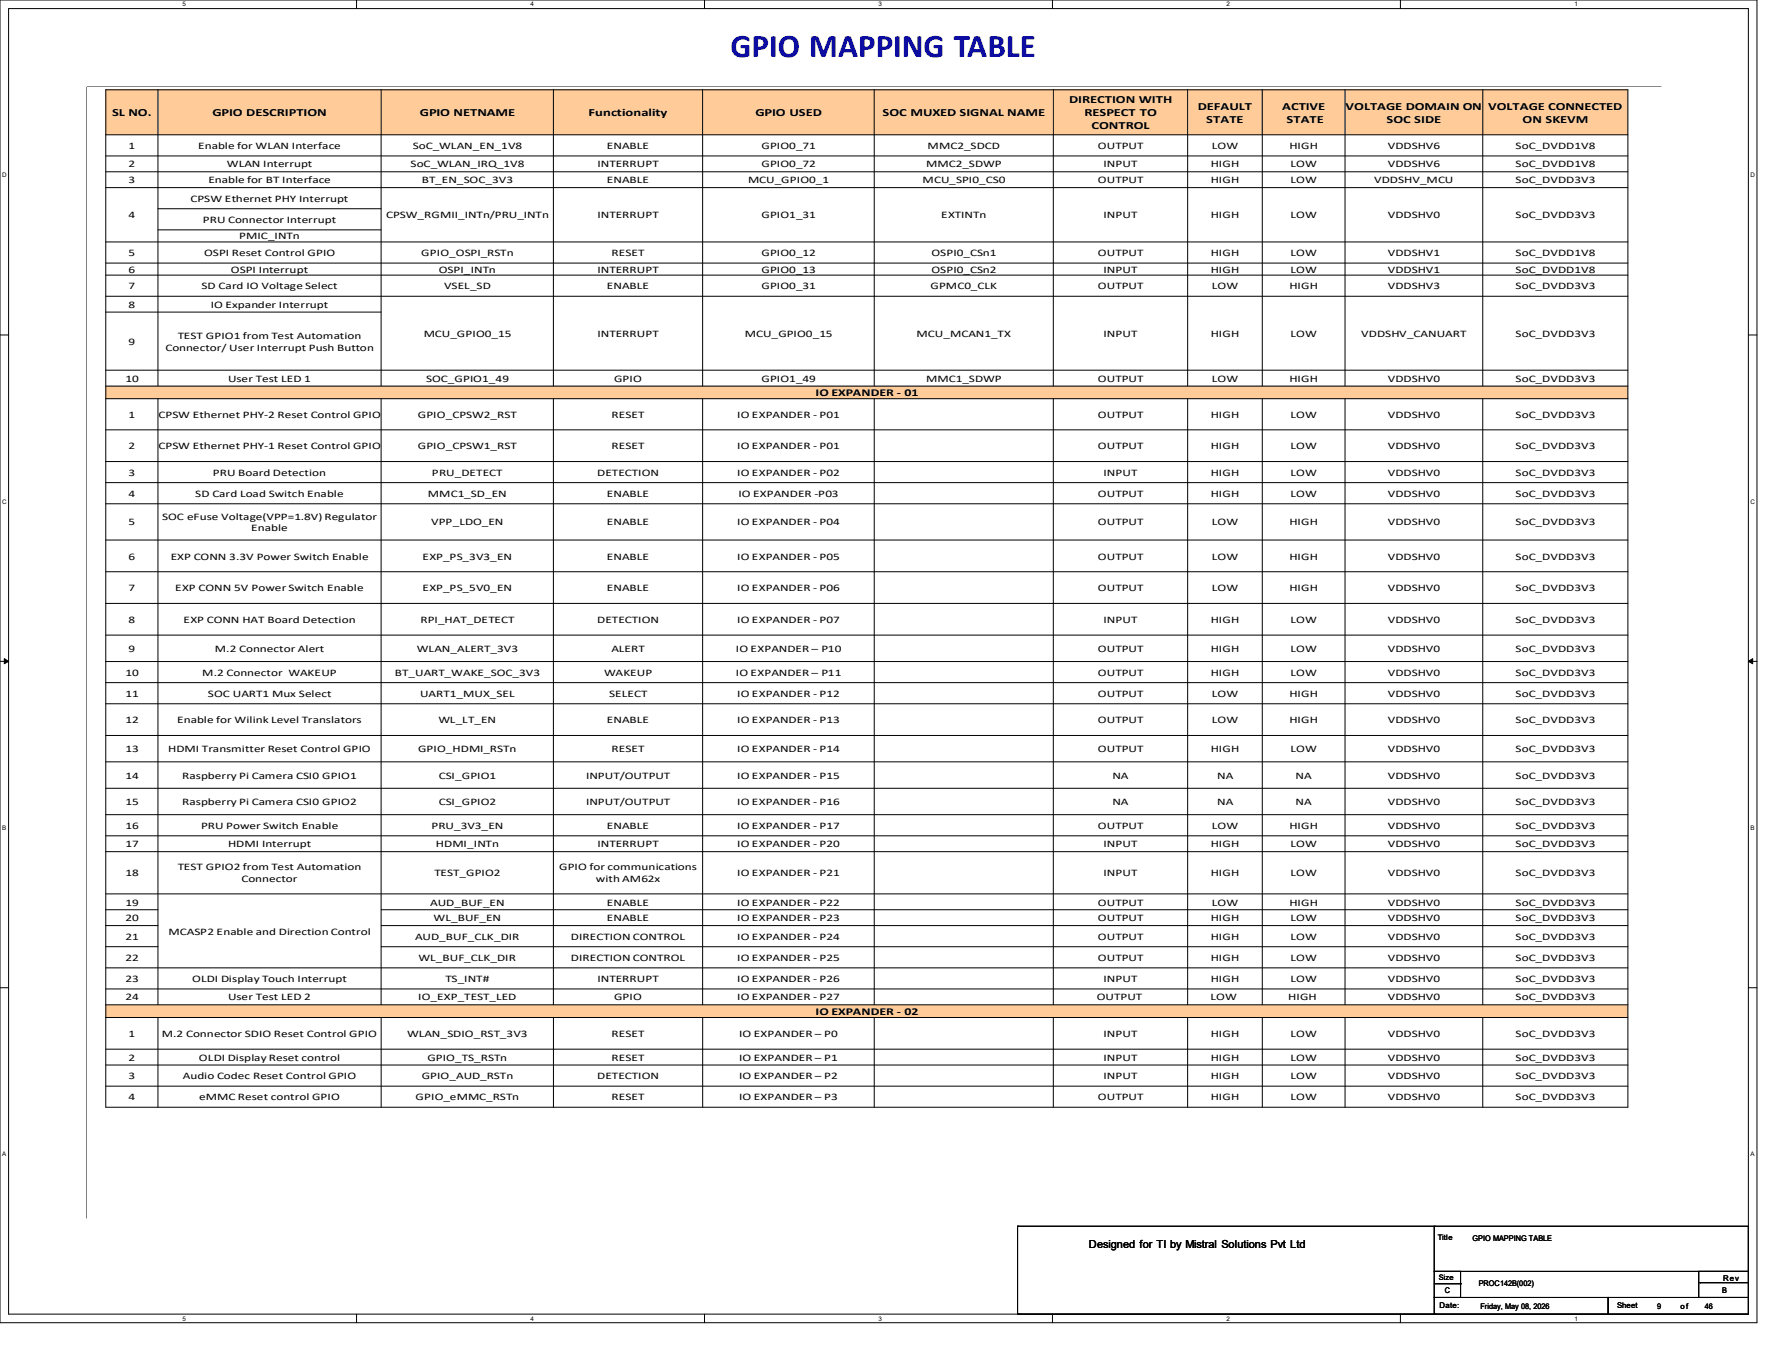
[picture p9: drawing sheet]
<svg xmlns="http://www.w3.org/2000/svg" width="279mm" height="216mm" viewBox="0 0 279 216" stroke-linecap="round" stroke-linejoin="round" font-family="sans-serif">
<defs><g id="words">
<text font-size="5.2" fill="#00f" x="115.2" y="9.1">GPIO MAPPING TABLE</text>
<g font-size="1.7">
<text x="168.6" y="16.3">DIRECTION WITH</text>
<text x="188.8" y="17.3">DEFAULT</text>
<text x="202.2" y="17.3">ACTIVE</text>
<text x="212.2" y="17.3">VOLTAGE DOMAIN ON</text>
<text x="234.6" y="17.3">VOLTAGE CONNECTED</text>
<text x="17.7" y="18.3">SL NO.</text>
<text x="33.5" y="18.3">GPIO DESCRIPTION</text>
<text x="66.2" y="18.3">GPIO NETNAME</text>
<text x="92.8" y="18.3">Functionality</text>
<text x="119.1" y="18.3">GPIO USED</text>
<text x="139.1" y="18.3">SOC MUXED SIGNAL NAME</text>
<text x="171" y="18.3">RESPECT TO</text>
<text x="172.1" y="20.4">CONTROL</text>
<text x="190.2" y="19.4">STATE</text>
<text x="202.9" y="19.4">STATE</text>
<text x="218.6" y="19.4">SOC SIDE</text>
<text x="240.1" y="19.4">ON SKEVM</text>
<text x="128.6" y="62.4">IO EXPANDER - 01</text>
<text x="128.6" y="159.9">IO EXPANDER - 02</text>
<text x="171.7" y="196.6">Designed for TI by Mistral Solutions Pvt Ltd</text>
</g>
<g font-size="1.6">
<text x="20.3" y="23.5">1</text>
<text x="31.2" y="23.5">Enable for WLAN Interface</text>
<text x="65.1" y="23.5">SoC_WLAN_EN_1V8</text>
<text x="95.7" y="23.5">ENABLE</text>
<text x="120.1" y="23.5">GPIO0_71</text>
<text x="146.3" y="23.5">MMC2_SDCD</text>
<text x="173.1" y="23.5">OUTPUT</text>
<text x="191.1" y="23.5">LOW</text>
<text x="203.3" y="23.5">HIGH</text>
<text x="218.8" y="23.5">VDDSHV6</text>
<text x="239" y="23.5">SoC_DVDD1V8</text>
<text x="20.3" y="26.4">2</text>
<text x="20.3" y="28.9">3</text>
<text x="32.9" y="28.9">Enable for BT Interface</text>
<text x="35.8" y="26.4">WLAN Interrupt</text>
<text x="64.7" y="26.4">SoC_WLAN_IRQ_1V8</text>
<text x="66.5" y="28.9">BT_EN_SOC_3V3</text>
<text x="94.2" y="26.4">INTERRUPT</text>
<text x="95.7" y="28.9">ENABLE</text>
<text x="117.9" y="28.9">MCU_GPIO0_1</text>
<text x="120.1" y="26.4">GPIO0_72</text>
<text x="145.5" y="28.9">MCU_SPI0_CS0</text>
<text x="146" y="26.4">MMC2_SDWP</text>
<text x="173.1" y="28.9">OUTPUT</text>
<text x="174" y="26.4">INPUT</text>
<text x="190.9" y="26.4">HIGH</text>
<text x="190.9" y="28.9">HIGH</text>
<text x="203.5" y="26.4">LOW</text>
<text x="203.5" y="28.9">LOW</text>
<text x="216.7" y="28.9">VDDSHV_MCU</text>
<text x="218.8" y="26.4">VDDSHV6</text>
<text x="239" y="26.4">SoC_DVDD1V8</text>
<text x="239" y="28.9">SoC_DVDD3V3</text>
<text x="20.3" y="34.4">4</text>
<text x="30.1" y="31.8">CPSW Ethernet PHY Interrupt</text>
<text x="32" y="35.1">PRU Connector Interrupt</text>
<text x="60.9" y="34.4">CPSW_RGMII_INTn/PRU_INTn</text>
<text x="94.2" y="34.4">INTERRUPT</text>
<text x="120.1" y="34.4">GPIO1_31</text>
<text x="148.4" y="34.4">EXTINTn</text>
<text x="174" y="34.4">INPUT</text>
<text x="190.9" y="34.4">HIGH</text>
<text x="203.5" y="34.4">LOW</text>
<text x="218.8" y="34.4">VDDSHV0</text>
<text x="239" y="34.4">SoC_DVDD3V3</text>
<text x="20.3" y="40.3">5</text>
<text x="32.2" y="40.3">OSPI Reset Control GPIO</text>
<text x="37.7" y="37.7">PMIC_INTn</text>
<text x="66.4" y="40.3">GPIO_OSPI_RSTn</text>
<text x="96.4" y="40.3">RESET</text>
<text x="120.1" y="40.3">GPIO0_12</text>
<text x="146.9" y="40.3">OSPI0_CSn1</text>
<text x="173.1" y="40.3">OUTPUT</text>
<text x="190.9" y="40.3">HIGH</text>
<text x="203.5" y="40.3">LOW</text>
<text x="218.8" y="40.3">VDDSHV1</text>
<text x="239" y="40.3">SoC_DVDD1V8</text>
<text x="20.3" y="43">6</text>
<text x="20.3" y="45.6">7</text>
<text x="31.8" y="45.6">SD Card IO Voltage Select</text>
<text x="36.4" y="43">OSPI Interrupt</text>
<text x="69.2" y="43">OSPI_INTn</text>
<text x="70" y="45.6">VSEL_SD</text>
<text x="94.2" y="43">INTERRUPT</text>
<text x="95.7" y="45.6">ENABLE</text>
<text x="120.1" y="43">GPIO0_13</text>
<text x="120.1" y="45.6">GPIO0_31</text>
<text x="146.7" y="45.6">GPMC0_CLK</text>
<text x="146.9" y="43">OSPI0_CSn2</text>
<text x="173.1" y="45.6">OUTPUT</text>
<text x="174" y="43">INPUT</text>
<text x="190.9" y="43">HIGH</text>
<text x="191.1" y="45.6">LOW</text>
<text x="203.3" y="45.6">HIGH</text>
<text x="203.5" y="43">LOW</text>
<text x="218.8" y="43">VDDSHV1</text>
<text x="218.8" y="45.6">VDDSHV3</text>
<text x="239" y="43">SoC_DVDD1V8</text>
<text x="239" y="45.6">SoC_DVDD3V3</text>
<text x="20.3" y="48.5">8</text>
<text x="28" y="53.4">TEST GPIO1 from Test Automation</text>
<text x="33.2" y="48.5">IO Expander Interrupt</text>
<text x="66.8" y="53.1">MCU_GPIO0_15</text>
<text x="94.2" y="53.1">INTERRUPT</text>
<text x="117.4" y="53.1">MCU_GPIO0_15</text>
<text x="144.5" y="53.1">MCU_MCAN1_TX</text>
<text x="174" y="53.1">INPUT</text>
<text x="190.9" y="53.1">HIGH</text>
<text x="203.5" y="53.1">LOW</text>
<text x="214.6" y="53.1">VDDSHV_CANUART</text>
<text x="239" y="53.1">SoC_DVDD3V3</text>
<text x="20.3" y="54.3">9</text>
<text x="26.1" y="55.2">Connector/ User Interrupt Push Button</text>
<text x="19.8" y="60.2">10</text>
<text x="20.3" y="65.8">1</text>
<text x="25" y="65.8">CPSW Ethernet PHY-2 Reset Control GPIO</text>
<text x="36" y="60.2">User Test LED 1</text>
<text x="65.9" y="65.8">GPIO_CPSW2_RST</text>
<text x="67.2" y="60.2">SOC_GPIO1_49</text>
<text x="96.4" y="65.8">RESET</text>
<text x="96.9" y="60.2">GPIO</text>
<text x="116.2" y="65.8">IO EXPANDER - P01</text>
<text x="120.1" y="60.2">GPIO1_49</text>
<text x="146" y="60.2">MMC1_SDWP</text>
<text x="173.1" y="60.2">OUTPUT</text>
<text x="173.1" y="65.8">OUTPUT</text>
<text x="190.9" y="65.8">HIGH</text>
<text x="191.1" y="60.2">LOW</text>
<text x="203.3" y="60.2">HIGH</text>
<text x="203.5" y="65.8">LOW</text>
<text x="218.8" y="60.2">VDDSHV0</text>
<text x="218.8" y="65.8">VDDSHV0</text>
<text x="239" y="60.2">SoC_DVDD3V3</text>
<text x="239" y="65.8">SoC_DVDD3V3</text>
<text x="20.3" y="70.8">2</text>
<text x="25" y="70.8">CPSW Ethernet PHY-1 Reset Control GPIO</text>
<text x="65.9" y="70.8">GPIO_CPSW1_RST</text>
<text x="96.4" y="70.8">RESET</text>
<text x="116.2" y="70.8">IO EXPANDER - P01</text>
<text x="173.1" y="70.8">OUTPUT</text>
<text x="190.9" y="70.8">HIGH</text>
<text x="203.5" y="70.8">LOW</text>
<text x="218.8" y="70.8">VDDSHV0</text>
<text x="239" y="70.8">SoC_DVDD3V3</text>
<text x="20.3" y="75">3</text>
<text x="33.6" y="75">PRU Board Detection</text>
<text x="68.1" y="75">PRU_DETECT</text>
<text x="94.2" y="75">DETECTION</text>
<text x="116.2" y="75">IO EXPANDER - P02</text>
<text x="174" y="75">INPUT</text>
<text x="190.9" y="75">HIGH</text>
<text x="203.5" y="75">LOW</text>
<text x="218.8" y="75">VDDSHV0</text>
<text x="239" y="75">SoC_DVDD3V3</text>
<text x="20.3" y="78.3">4</text>
<text x="20.3" y="82.8">5</text>
<text x="25.6" y="81.9">SOC eFuse Voltage(VPP=1.8V) Regulator</text>
<text x="30.8" y="78.3">SD Card Load Switch Enable</text>
<text x="39.6" y="83.7">Enable</text>
<text x="67.5" y="78.3">MMC1_SD_EN</text>
<text x="68" y="82.8">VPP_LDO_EN</text>
<text x="95.7" y="78.3">ENABLE</text>
<text x="95.7" y="82.8">ENABLE</text>
<text x="116.2" y="82.8">IO EXPANDER - P04</text>
<text x="116.4" y="78.3">IO EXPANDER -P03</text>
<text x="173.1" y="78.3">OUTPUT</text>
<text x="173.1" y="82.8">OUTPUT</text>
<text x="190.9" y="78.3">HIGH</text>
<text x="191.1" y="82.8">LOW</text>
<text x="203.3" y="82.8">HIGH</text>
<text x="203.5" y="78.3">LOW</text>
<text x="218.8" y="78.3">VDDSHV0</text>
<text x="218.8" y="82.8">VDDSHV0</text>
<text x="239" y="78.3">SoC_DVDD3V3</text>
<text x="239" y="82.8">SoC_DVDD3V3</text>
<text x="20.3" y="88.2">6</text>
<text x="26.9" y="88.2">EXP CONN 3.3V Power Switch Enable</text>
<text x="66.6" y="88.2">EXP_PS_3V3_EN</text>
<text x="95.7" y="88.2">ENABLE</text>
<text x="116.2" y="88.2">IO EXPANDER - P05</text>
<text x="173.1" y="88.2">OUTPUT</text>
<text x="191.1" y="88.2">LOW</text>
<text x="203.3" y="88.2">HIGH</text>
<text x="218.8" y="88.2">VDDSHV0</text>
<text x="239" y="88.2">SoC_DVDD3V3</text>
<text x="20.3" y="93.2">7</text>
<text x="27.6" y="93.2">EXP CONN 5V Power Switch Enable</text>
<text x="66.6" y="93.2">EXP_PS_5V0_EN</text>
<text x="95.7" y="93.2">ENABLE</text>
<text x="116.2" y="93.2">IO EXPANDER - P06</text>
<text x="173.1" y="93.2">OUTPUT</text>
<text x="191.1" y="93.2">LOW</text>
<text x="203.3" y="93.2">HIGH</text>
<text x="218.8" y="93.2">VDDSHV0</text>
<text x="239" y="93.2">SoC_DVDD3V3</text>
<text x="20.3" y="98.2">8</text>
<text x="29" y="98.2">EXP CONN HAT Board Detection</text>
<text x="66.3" y="98.2">RPI_HAT_DETECT</text>
<text x="94.2" y="98.2">DETECTION</text>
<text x="116.2" y="98.2">IO EXPANDER - P07</text>
<text x="174" y="98.2">INPUT</text>
<text x="190.9" y="98.2">HIGH</text>
<text x="203.5" y="98.2">LOW</text>
<text x="218.8" y="98.2">VDDSHV0</text>
<text x="239" y="98.2">SoC_DVDD3V3</text>
<text x="19.8" y="106.5">10</text>
<text x="20.3" y="102.7">9</text>
<text x="31.9" y="106.5">M.2 Connector WAKEUP</text>
<text x="33.9" y="102.7">M.2 Connector Alert</text>
<text x="62.3" y="106.5">BT_UART_WAKE_SOC_3V3</text>
<text x="65.7" y="102.7">WLAN_ALERT_3V3</text>
<text x="95.3" y="106.5">WAKEUP</text>
<text x="96.4" y="102.7">ALERT</text>
<text x="116" y="102.7">IO EXPANDER – P10</text>
<text x="116" y="106.5">IO EXPANDER – P11</text>
<text x="173.1" y="102.7">OUTPUT</text>
<text x="173.1" y="106.5">OUTPUT</text>
<text x="190.9" y="102.7">HIGH</text>
<text x="190.9" y="106.5">HIGH</text>
<text x="203.5" y="102.7">LOW</text>
<text x="203.5" y="106.5">LOW</text>
<text x="218.8" y="102.7">VDDSHV0</text>
<text x="218.8" y="106.5">VDDSHV0</text>
<text x="239" y="102.7">SoC_DVDD3V3</text>
<text x="239" y="106.5">SoC_DVDD3V3</text>
<text x="19.8" y="109.8">11</text>
<text x="19.8" y="114">12</text>
<text x="27.9" y="114">Enable for Wilink Level Translators</text>
<text x="32.8" y="109.8">SOC UART1 Mux Select</text>
<text x="66.3" y="109.8">UART1_MUX_SEL</text>
<text x="69.1" y="114">WL_LT_EN</text>
<text x="95.7" y="114">ENABLE</text>
<text x="96.1" y="109.8">SELECT</text>
<text x="116.2" y="109.8">IO EXPANDER - P12</text>
<text x="116.2" y="114">IO EXPANDER - P13</text>
<text x="173.1" y="109.8">OUTPUT</text>
<text x="173.1" y="114">OUTPUT</text>
<text x="191.1" y="109.8">LOW</text>
<text x="191.1" y="114">LOW</text>
<text x="203.3" y="109.8">HIGH</text>
<text x="203.3" y="114">HIGH</text>
<text x="218.8" y="109.8">VDDSHV0</text>
<text x="218.8" y="114">VDDSHV0</text>
<text x="239" y="109.8">SoC_DVDD3V3</text>
<text x="239" y="114">SoC_DVDD3V3</text>
<text x="19.8" y="118.5">13</text>
<text x="26.5" y="118.5">HDMI Transmitter Reset Control GPIO</text>
<text x="66" y="118.5">GPIO_HDMI_RSTn</text>
<text x="96.4" y="118.5">RESET</text>
<text x="116.2" y="118.5">IO EXPANDER - P14</text>
<text x="173.1" y="118.5">OUTPUT</text>
<text x="190.9" y="118.5">HIGH</text>
<text x="203.5" y="118.5">LOW</text>
<text x="218.8" y="118.5">VDDSHV0</text>
<text x="239" y="118.5">SoC_DVDD3V3</text>
<text x="19.8" y="122.7">14</text>
<text x="28.7" y="122.7">Raspberry Pi Camera CSI0 GPIO1</text>
<text x="69.2" y="122.7">CSI_GPIO1</text>
<text x="92.4" y="122.7">INPUT/OUTPUT</text>
<text x="116.2" y="122.7">IO EXPANDER - P15</text>
<text x="175.4" y="122.7">NA</text>
<text x="191.9" y="122.7">NA</text>
<text x="204.3" y="122.7">NA</text>
<text x="218.8" y="122.7">VDDSHV0</text>
<text x="239" y="122.7">SoC_DVDD3V3</text>
<text x="19.8" y="126.9">15</text>
<text x="19.8" y="130.6">16</text>
<text x="28.7" y="126.9">Raspberry Pi Camera CSI0 GPIO2</text>
<text x="31.7" y="130.6">PRU Power Switch Enable</text>
<text x="68" y="130.6">PRU_3V3_EN</text>
<text x="69.2" y="126.9">CSI_GPIO2</text>
<text x="92.4" y="126.9">INPUT/OUTPUT</text>
<text x="95.7" y="130.6">ENABLE</text>
<text x="116.2" y="126.9">IO EXPANDER - P16</text>
<text x="116.2" y="130.6">IO EXPANDER - P17</text>
<text x="173.1" y="130.6">OUTPUT</text>
<text x="175.4" y="126.9">NA</text>
<text x="191.1" y="130.6">LOW</text>
<text x="191.9" y="126.9">NA</text>
<text x="203.3" y="130.6">HIGH</text>
<text x="204.3" y="126.9">NA</text>
<text x="218.8" y="126.9">VDDSHV0</text>
<text x="218.8" y="130.6">VDDSHV0</text>
<text x="239" y="126.9">SoC_DVDD3V3</text>
<text x="239" y="130.6">SoC_DVDD3V3</text>
<text x="19.8" y="133.5">17</text>
<text x="28" y="137.2">TEST GPIO2 from Test Automation</text>
<text x="36" y="133.5">HDMI Interrupt</text>
<text x="68.7" y="133.5">HDMI_INTn</text>
<text x="88.2" y="137.2">GPIO for communications</text>
<text x="94.2" y="133.5">INTERRUPT</text>
<text x="116.2" y="133.5">IO EXPANDER - P20</text>
<text x="174" y="133.5">INPUT</text>
<text x="190.9" y="133.5">HIGH</text>
<text x="203.5" y="133.5">LOW</text>
<text x="218.8" y="133.5">VDDSHV0</text>
<text x="239" y="133.5">SoC_DVDD3V3</text>
<text x="19.8" y="138.1">18</text>
<text x="19.8" y="142.7">19</text>
<text x="38.1" y="139.1">Connector</text>
<text x="67.8" y="142.7">AUD_BUF_EN</text>
<text x="68.5" y="138.1">TEST_GPIO2</text>
<text x="93.9" y="139.1">with AM62x</text>
<text x="95.7" y="142.7">ENABLE</text>
<text x="116.2" y="138.1">IO EXPANDER - P21</text>
<text x="116.2" y="142.7">IO EXPANDER - P22</text>
<text x="173.1" y="142.7">OUTPUT</text>
<text x="174" y="138.1">INPUT</text>
<text x="190.9" y="138.1">HIGH</text>
<text x="191.1" y="142.7">LOW</text>
<text x="203.3" y="142.7">HIGH</text>
<text x="203.5" y="138.1">LOW</text>
<text x="218.8" y="138.1">VDDSHV0</text>
<text x="218.8" y="142.7">VDDSHV0</text>
<text x="239" y="138.1">SoC_DVDD3V3</text>
<text x="239" y="142.7">SoC_DVDD3V3</text>
<text x="19.8" y="145.2">20</text>
<text x="19.8" y="148.1">21</text>
<text x="26.5" y="147.3">MCASP2 Enable and Direction Control</text>
<text x="65.4" y="148.1">AUD_BUF_CLK_DIR</text>
<text x="68.4" y="145.2">WL_BUF_EN</text>
<text x="90" y="148.1">DIRECTION CONTROL</text>
<text x="95.7" y="145.2">ENABLE</text>
<text x="116.2" y="145.2">IO EXPANDER - P23</text>
<text x="116.2" y="148.1">IO EXPANDER - P24</text>
<text x="173.1" y="145.2">OUTPUT</text>
<text x="173.1" y="148.1">OUTPUT</text>
<text x="190.9" y="145.2">HIGH</text>
<text x="190.9" y="148.1">HIGH</text>
<text x="203.5" y="145.2">LOW</text>
<text x="203.5" y="148.1">LOW</text>
<text x="218.8" y="145.2">VDDSHV0</text>
<text x="218.8" y="148.1">VDDSHV0</text>
<text x="239" y="145.2">SoC_DVDD3V3</text>
<text x="239" y="148.1">SoC_DVDD3V3</text>
<text x="19.8" y="151.4">22</text>
<text x="19.8" y="154.8">23</text>
<text x="30.3" y="154.8">OLDI Display Touch Interrupt</text>
<text x="66" y="151.4">WL_BUF_CLK_DIR</text>
<text x="70.2" y="154.8">TS_INT#</text>
<text x="90" y="151.4">DIRECTION CONTROL</text>
<text x="94.2" y="154.8">INTERRUPT</text>
<text x="116.2" y="151.4">IO EXPANDER - P25</text>
<text x="116.2" y="154.8">IO EXPANDER - P26</text>
<text x="173.1" y="151.4">OUTPUT</text>
<text x="174" y="154.8">INPUT</text>
<text x="190.9" y="151.4">HIGH</text>
<text x="190.9" y="154.8">HIGH</text>
<text x="203.5" y="151.4">LOW</text>
<text x="203.5" y="154.8">LOW</text>
<text x="218.8" y="151.4">VDDSHV0</text>
<text x="218.8" y="154.8">VDDSHV0</text>
<text x="239" y="151.4">SoC_DVDD3V3</text>
<text x="239" y="154.8">SoC_DVDD3V3</text>
<text x="19.8" y="157.6">24</text>
<text x="36" y="157.6">User Test LED 2</text>
<text x="66" y="157.6">IO_EXP_TEST_LED</text>
<text x="96.9" y="157.6">GPIO</text>
<text x="116.2" y="157.6">IO EXPANDER - P27</text>
<text x="172.9" y="157.6">OUTPUT</text>
<text x="190.8" y="157.6">LOW</text>
<text x="203.1" y="157.6">HIGH</text>
<text x="218.8" y="157.6">VDDSHV0</text>
<text x="239" y="157.6">SoC_DVDD3V3</text>
<text x="20.3" y="163.4">1</text>
<text x="20.3" y="167.2">2</text>
<text x="25.5" y="163.4">M.2 Connector SDIO Reset Control GPIO</text>
<text x="31.4" y="167.2">OLDI Display Reset control</text>
<text x="64.2" y="163.4">WLAN_SDIO_RST_3V3</text>
<text x="67.4" y="167.2">GPIO_TS_RSTn</text>
<text x="96.4" y="163.4">RESET</text>
<text x="96.4" y="167.2">RESET</text>
<text x="116.5" y="163.4">IO EXPANDER – P0</text>
<text x="116.5" y="167.2">IO EXPANDER – P1</text>
<text x="174" y="163.4">INPUT</text>
<text x="174" y="167.2">INPUT</text>
<text x="190.9" y="163.4">HIGH</text>
<text x="190.9" y="167.2">HIGH</text>
<text x="203.5" y="163.4">LOW</text>
<text x="203.5" y="167.2">LOW</text>
<text x="218.8" y="163.4">VDDSHV0</text>
<text x="218.8" y="167.2">VDDSHV0</text>
<text x="239" y="163.4">SoC_DVDD3V3</text>
<text x="239" y="167.2">SoC_DVDD3V3</text>
<text x="20.3" y="170.1">3</text>
<text x="20.3" y="173.4">4</text>
<text x="28.8" y="170.1">Audio Codec Reset Control GPIO</text>
<text x="31.4" y="173.4">eMMC Reset control GPIO</text>
<text x="65.5" y="173.4">GPIO_eMMC_RSTn</text>
<text x="66.5" y="170.1">GPIO_AUD_RSTn</text>
<text x="94.2" y="170.1">DETECTION</text>
<text x="96.4" y="173.4">RESET</text>
<text x="116.5" y="170.1">IO EXPANDER – P2</text>
<text x="116.5" y="173.4">IO EXPANDER – P3</text>
<text x="173.1" y="173.4">OUTPUT</text>
<text x="174" y="170.1">INPUT</text>
<text x="190.9" y="170.1">HIGH</text>
<text x="190.9" y="173.4">HIGH</text>
<text x="203.5" y="170.1">LOW</text>
<text x="203.5" y="173.4">LOW</text>
<text x="218.8" y="170.1">VDDSHV0</text>
<text x="218.8" y="173.4">VDDSHV0</text>
<text x="239" y="170.1">SoC_DVDD3V3</text>
<text x="239" y="173.4">SoC_DVDD3V3</text>
</g>
<g font-size="1.2">
<text x="226.7" y="195.5">Title</text>
<text x="232.2" y="195.5">GPIO MAPPING TABLE</text>
<text x="226.9" y="201.8">Size</text>
<text x="227.8" y="203.8">C</text>
<text x="233.2" y="202.7">PROC142B(002)</text>
<text x="271.6" y="203.8">B</text>
<text x="271.7" y="201.8">Rev</text>
<text x="227" y="206.2">Date:</text>
<text x="233.4" y="206.3">Friday, May 08, 2026</text>
<text x="255" y="206.2">Sheet</text>
<text x="261.3" y="206.3">9</text>
<text x="265" y="206.3">of</text>
<text x="268.8" y="206.3">46</text>
</g>
<g font-size="1">
<text x="28.8" y="1">5</text>
<text x="83.7" y="1">4</text>
<text x="138.5" y="1">3</text>
<text x="193.4" y="1">2</text>
<text x="248.2" y="1">1</text>
<text x=".3" y="27.9">D</text>
<text x="276" y="27.9">D</text>
<text x=".3" y="79.4">C</text>
<text x="276" y="79.4">C</text>
<text x=".3" y="130.8">B</text>
<text x="276" y="130.8">B</text>
<text x=".3" y="182.2">A</text>
<text x="276" y="182.2">A</text>
<text x="28.8" y="208.1">5</text>
<text x="83.7" y="208.1">4</text>
<text x="138.5" y="208.1">3</text>
<text x="193.4" y="208.1">2</text>
<text x="248.2" y="208.1">1</text>
</g>
</g></defs>
<path d="M0 0h277v208.4h-277zM1.4 1.4h274.3v205.7h-274.3z" fill="none" stroke="#000" stroke-width=".16"/>
<g fill="#fff">
<path d="M28.8 .1h.5v1.1h-.5z"/>
<path d="M28.8 207.2h.5v1.1h-.5z"/>
</g>
<path d="M56.2 0v1.4M56.2 207.1v1.3" fill="none" stroke="#000" stroke-width=".16"/>
<g fill="#fff">
<path d="M83.7 .1h.5v1.1h-.5z"/>
<path d="M83.7 207.2h.5v1.1h-.5z"/>
</g>
<path d="M111.1 0v1.4M111.1 207.1v1.3" fill="none" stroke="#000" stroke-width=".16"/>
<g fill="#fff">
<path d="M138.5 .1h.6v1.1h-.6z"/>
<path d="M138.5 207.2h.6v1.1h-.6z"/>
</g>
<path d="M165.9 0v1.4M165.9 207.1v1.3" fill="none" stroke="#000" stroke-width=".16"/>
<g fill="#fff">
<path d="M193.4 .1h.5v1.1h-.5z"/>
<path d="M193.4 207.2h.5v1.1h-.5z"/>
</g>
<path d="M220.8 0v1.4M220.8 207.1v1.3" fill="none" stroke="#000" stroke-width=".16"/>
<g fill="#fff">
<path d="M248.2 .1h.6v1.1h-.6z"/>
<path d="M248.2 207.2h.6v1.1h-.6z"/>
<path d="M.3 27.1h.8v1.1h-.8z"/>
<path d="M276 27.1h.7v1.1h-.7z"/>
<path d="M.3 78.5h.8v1.1h-.8z"/>
<path d="M276 78.5h.7v1.1h-.7z"/>
</g>
<path d="M0 52.8h1.4M275.7 52.8h1.3" fill="none" stroke="#000" stroke-width=".16"/>
<g fill="#fff">
<path d="M.3 129.9h.7v1.1h-.7z"/>
<path d="M276 129.9h.6v1.1h-.6z"/>
</g>
<path d="M0 104.2h1.4M275.7 104.2h1.3" fill="none" stroke="#000" stroke-width=".16"/>
<path d="M.7 103.8l.7 .4-.7 .4zM275.7 104.2l.7-.4v.8z" fill="#000" stroke="#000" stroke-width=".16"/>
<g fill="#fff">
<path d="M.3 181.4h.7v1.1h-.7z"/>
<path d="M276 181.4h.6v1.1h-.6z"/>
</g>
<path d="M0 155.7h1.4M275.7 155.7h1.3" fill="none" stroke="#000" stroke-width=".16"/>
<path d="M13.8 13.8h248.1v178.2h-248.1z" fill="#fff"/>
<path d="M13.7 13.7h248.2v178.3h-248.2z" fill="none" stroke="#000" stroke-width=".16"/>
<path d="M13.7 13.7h248.3v178.3h-248.3z" fill-rule="evenodd" fill="#fff"/>
<g fill="#fc9">
<path d="M16.7 14.1h8.2v7.1h-8.2z" fill-rule="evenodd"/>
<path d="M24.9 14.1h35.2v7.1h-35.2z" fill-rule="evenodd"/>
<path d="M60.1 14.1h27.2v7.1h-27.2z" fill-rule="evenodd"/>
<path d="M87.3 14.1h23.5v7.1h-23.5z" fill-rule="evenodd"/>
<path d="M110.8 14.1h27v7.1h-27z" fill-rule="evenodd"/>
<path d="M137.8 14.1h28.3v7.1h-28.3z" fill-rule="evenodd"/>
<path d="M166.1 14.1h21.2v7.1h-21.2z" fill-rule="evenodd"/>
<path d="M187.3 14.1h11.7v7.1h-11.7z" fill-rule="evenodd"/>
<path d="M199 14.1h13.1v7.1h-13.1z" fill-rule="evenodd"/>
<path d="M212.1 14.1h21.7v7.1h-21.7z" fill-rule="evenodd"/>
<path d="M233.8 14.1h22.9v7.1h-22.9z" fill-rule="evenodd"/>
<path d="M16.7 60.8h240v2h-240z" fill-rule="evenodd"/>
<path d="M16.7 158.3h240v2h-240z" fill-rule="evenodd"/>
</g>
<g fill="none" stroke="#000" stroke-width=".16">
<path d="M16.6 14.1h240.1M16.7 14.1v160.4M24.9 14.1v46.8M60.1 14.1v46.8M87.3 14.1v46.8M110.8 14.1v46.8M137.8 14.1v46.8M166.1 14.1v46.8M187.3 14.1v46.8M199 14.1v46.8M212.1 14.1v46.8M233.8 14.1v46.8"/>
<path d="M256.7 14.1v160.4M16.6 21.2h240.1M16.6 24.6h240.1M16.6 27.1h240.1M16.6 29.6h240.1M16.6 38.1h240.1M24.9 32.9h35.2M24.9 36.2h35.2M16.6 49.2h43.5M16.6 41.5h240.1M16.6 43.4h240.1M16.6 46.7h240.1"/>
<path d="M16.6 58.3h240.1M16.6 60.8h240.1M16.6 62.8h240.1M16.6 67.7h240.1M16.6 72.7h240.1M16.6 76.1h240.1M16.6 79.4h240.1M24.9 62.8v95.6M60.1 62.8v95.6M87.3 62.8v95.6M110.8 62.8v95.6M137.8 62.8v95.6"/>
<path d="M166.1 62.8v95.6M187.3 62.8v95.6M199 62.8v95.6M212.1 62.8v95.6M233.8 62.8v95.6M16.6 85.1h240.1M16.6 90.1h240.1M16.6 95.1h240.1M16.6 100.1h240.1M16.6 104.3h240.1M16.6 107.6h240.1M16.6 110.9h240.1"/>
<path d="M16.6 115.9h240.1M16.6 120.1h240.1M16.6 124.2h240.1M16.6 128.4h240.1M16.6 131.7h240.1M16.6 134.2h240.1M16.6 143.4h8.4M16.6 145.9h8.4M16.6 149.2h8.4M16.6 140.9h240.1M16.6 152.5h240.1M16.6 155.9h240.1"/>
<path d="M16.6 158.3h240.1M60 143.4h196.7M60 145.9h196.7M60 149.2h196.7M16.6 160.3h240.1M16.6 165.3h240.1M16.6 167.8h240.1M16.6 171.2h240.1M16.6 174.5h240.1M24.9 160.3v14.2M60.1 160.3v14.2M87.3 160.3v14.2"/>
<path d="M110.8 160.3v14.2M137.8 160.3v14.2M166.1 160.3v14.2M187.3 160.3v14.2M199 160.3v14.2M212.1 160.3v14.2M233.8 160.3v14.2M160.4 193.3h.1M160.4 193.3h65.9M160.4 193.3v13.8M226.1 193.3h49.6v7.1h-49.6zM160.4 207.1h.1"/>
<path d="M160.6 207.1h.1M160.6 207.1h65.8M226.1 200.4h4.2v4.1h-4.2zM226.1 204.5h27.5v2.6h-27.5zM226.1 202.3h4.2M230.3 202.3h.1M253.6 204.5h22.1v2.6h-22.1zM267.8 200.4h7.9v4.1h-7.9zM268 202.1h.1M268 202.1h7.7"/>
</g>
<use href="#words"/>
</svg>
